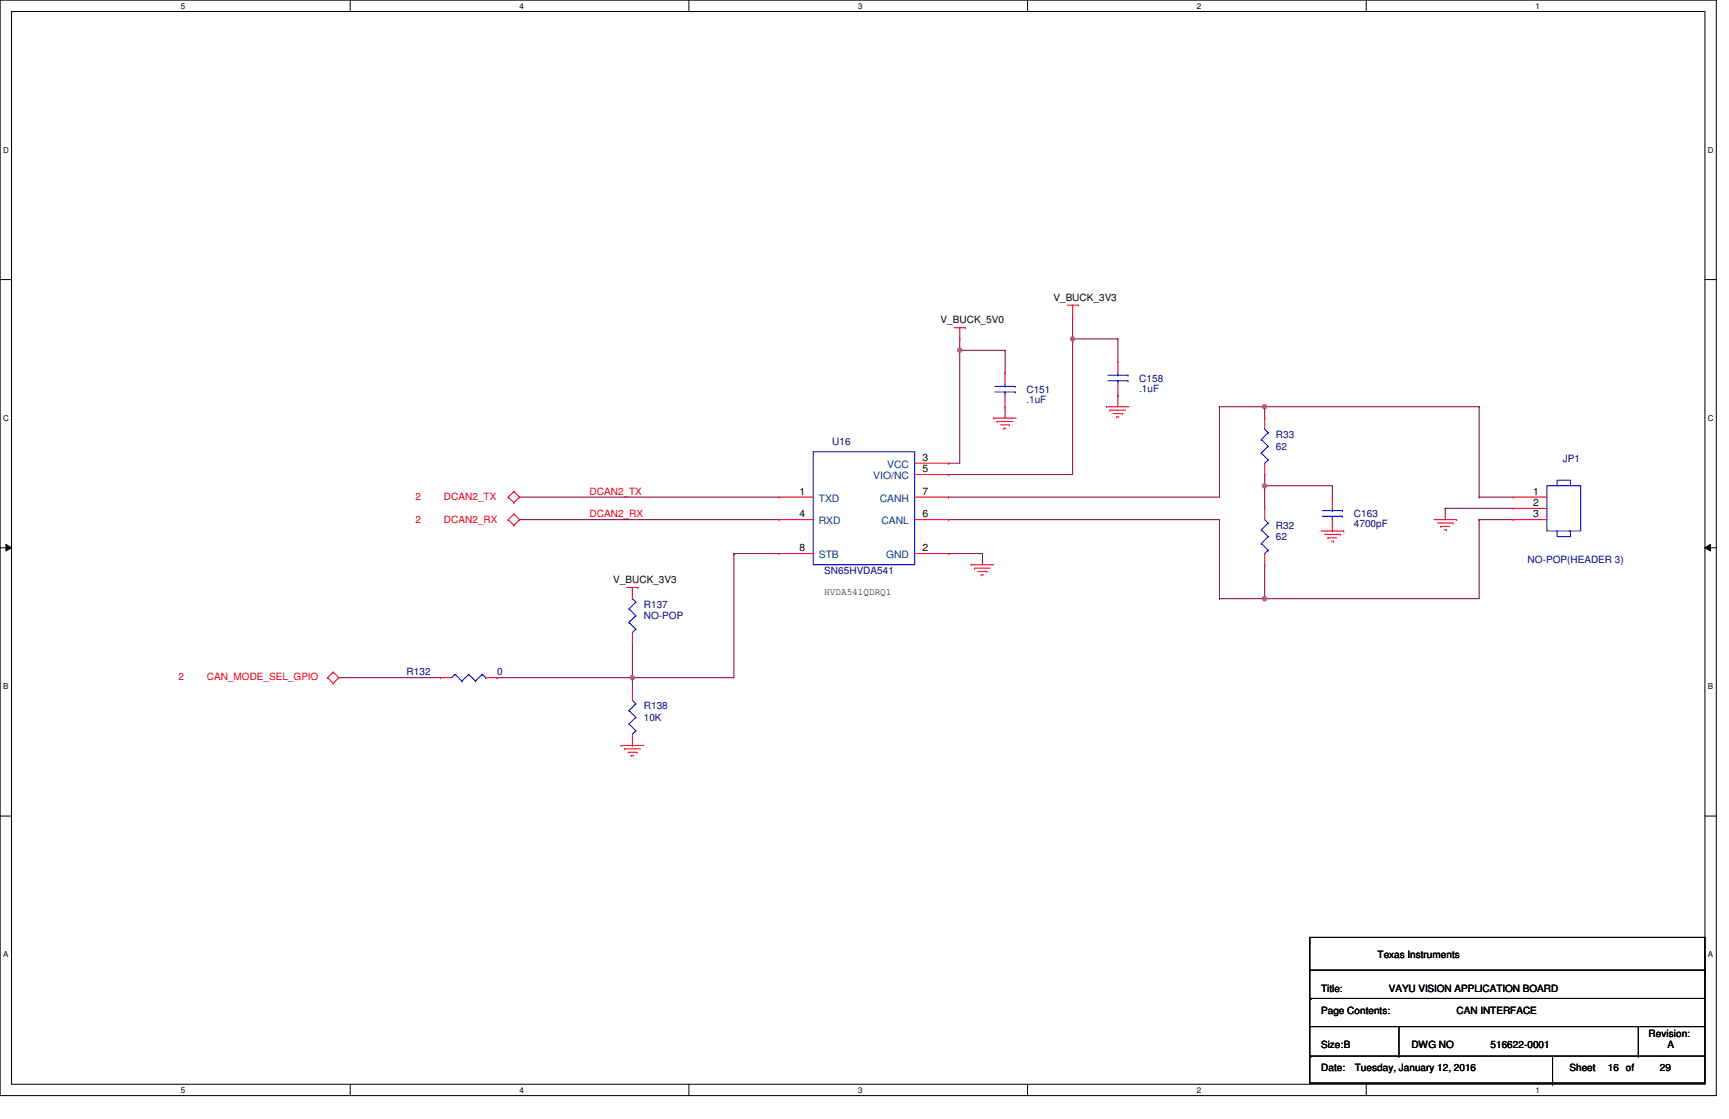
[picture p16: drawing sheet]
<svg xmlns="http://www.w3.org/2000/svg" width="432mm" height="279mm" viewBox="0 0 432 279" stroke-linecap="round" stroke-linejoin="round" font-family="sans-serif">
<defs><g id="words">
<g font-size="2.5">
<text x="263.1" y="75.1">V_BUCK_3V3</text>
<text x="234.9" y="80.7">V_BUCK_5V0</text>
<text x="230.4" y="115.1">3</text>
<text x="230.4" y="117.9">5</text>
<text x="199.6" y="123.5">1</text>
<text x="230.4" y="123.5">7</text>
<text x="382.9" y="123.5">1</text>
<text x="199.6" y="129.2">4</text>
<text x="230.4" y="129.2">6</text>
<text x="382.9" y="126.3">2</text>
<text x="382.9" y="129.2">3</text>
<text x="199.6" y="137.6">8</text>
<text x="230.4" y="137.6">2</text>
<text x="153.2" y="145.5">V_BUCK_3V3</text>
<text x="205.9" y="148.7">HVDA541QDRQ1</text>
<text x="344" y="239.1">Texas Instruments</text>
<text x="329.9" y="247.6">Title:</text>
<text x="346.8" y="247.6">VAYU VISION APPLICATION BOARD</text>
<text x="329.9" y="253.2">Page Contents:</text>
<text x="363.8" y="253.2">CAN INTERFACE</text>
<text x="329.9" y="261.7">Size:B</text>
<text x="352.5" y="261.7">DWG NO</text>
<text x="372.2" y="261.7">516622-0001</text>
<text x="411.7" y="258.9">Revision:</text>
<text x="416.5" y="261.7">A</text>
<text x="329.9" y="267.3">Date:</text>
<text x="338.4" y="267.3">Tuesday, January 12, 2016</text>
<text x="392" y="267.3">Sheet</text>
<text x="401.5" y="267.3">16 of</text>
<text x="414.5" y="267.3">29</text>
</g>
<g font-size="2.5" fill="#000080">
<text x="284.5" y="95.3">C158</text>
<text x="256.3" y="98.2">C151</text>
<text x="256.3" y="100.7">.1uF</text>
<text x="284.5" y="97.9">.1uF</text>
<text x="207.9" y="111.1">U16</text>
<text x="318.6" y="109.4">R33</text>
<text x="318.6" y="112.3">62</text>
<text x="390.3" y="115.4">JP1</text>
<text x="318.6" y="132">R32</text>
<text x="338.1" y="129.2">C163</text>
<text x="338.1" y="131.7">4700pF</text>
<text x="318.6" y="134.8">62</text>
<text x="205.9" y="143.3">SN65HVDA541</text>
<text x="381.5" y="140.5">NO-POP(HEADER 3)</text>
<text x="160.8" y="151.7">R137</text>
<text x="160.8" y="154.6">NO-POP</text>
<text x="101.6" y="168.7">R132</text>
<text x="124.1" y="168.7">0</text>
<text x="160.8" y="177.1">R138</text>
<text x="160.8" y="179.9">10K</text>
</g>
<g font-size="2.5" fill="#004080">
<text x="218.1" y="119.6">VIO/NC</text>
<text x="221.6" y="116.8">VCC</text>
<text x="204.5" y="125.3">TXD</text>
<text x="219.7" y="125.3">CANH</text>
<text x="204.5" y="130.9">RXD</text>
<text x="220.1" y="130.9">CANL</text>
<text x="204.5" y="139.4">STB</text>
<text x="221.3" y="139.4">GND</text>
</g>
<g font-size="2.5" fill="#f00">
<text x="103.8" y="125">2</text>
<text x="110.9" y="125">DCAN2_TX</text>
<text x="147.2" y="123.6">DCAN2_TX</text>
<text x="103.8" y="130.6">2</text>
<text x="110.9" y="130.6">DCAN2_RX</text>
<text x="147.2" y="129.2">DCAN2_RX</text>
<text x="44.6" y="169.8">2</text>
<text x="51.6" y="169.8">CAN_MODE_SEL_GPIO</text>
</g>
<g font-size="2">
<text x="45.2" y="2.2">5</text>
<text x="129.8" y="2.2">4</text>
<text x="214.3" y="2.2">3</text>
<text x="298.9" y="2.2">2</text>
<text x="383.5" y="2.2">1</text>
<text x=".8" y="38.1">D</text>
<text x="426.5" y="38.1">D</text>
<text x=".8" y="105.1">C</text>
<text x="426.5" y="105.1">C</text>
<text x=".8" y="172">B</text>
<text x="426.5" y="172">B</text>
<text x=".8" y="239">A</text>
<text x="426.5" y="239">A</text>
<text x="45.2" y="272.9">5</text>
<text x="129.8" y="272.9">4</text>
<text x="214.3" y="272.9">3</text>
<text x="298.9" y="272.9">2</text>
<text x="383.5" y="272.9">1</text>
</g>
</g></defs>
<path d="M0 0h428.6v273.6h-428.6zM2.9 2.9h422.9v267.8h-422.9z" fill="none" stroke="#000" stroke-width=".25"/>
<g fill="#fff">
<path d="M45.2 .4h1.1v2.2h-1.1z"/>
<path d="M45.2 271.1h1.1v2.2h-1.1z"/>
</g>
<path d="M87.5 0v2.9M87.5 270.7v2.9" fill="none" stroke="#000" stroke-width=".25"/>
<g fill="#fff">
<path d="M129.8 .4h1.1v2.2h-1.1z"/>
<path d="M129.8 271.1h1.1v2.2h-1.1z"/>
</g>
<path d="M172 0v2.9M172 270.7v2.9" fill="none" stroke="#000" stroke-width=".25"/>
<g fill="#fff">
<path d="M214.3 .4h1.1v2.2h-1.1z"/>
<path d="M214.3 271.1h1.1v2.2h-1.1z"/>
</g>
<path d="M256.6 0v2.9M256.6 270.7v2.9" fill="none" stroke="#000" stroke-width=".25"/>
<g fill="#fff">
<path d="M298.9 .4h1.1v2.2h-1.1z"/>
<path d="M298.9 271.1h1.1v2.2h-1.1z"/>
</g>
<path d="M341.2 0v2.9M341.2 270.7v2.9" fill="none" stroke="#000" stroke-width=".25"/>
<g fill="#fff">
<path d="M383.5 .4h1.1v2.2h-1.1z"/>
<path d="M383.5 271.1h1.1v2.2h-1.1z"/>
<path d="M.8 36.3h1.4v2.3h-1.4z"/>
<path d="M426.5 36.3h1.4v2.3h-1.4z"/>
<path d="M.8 103.3h1.4v2.2h-1.4z"/>
<path d="M426.5 103.3h1.4v2.2h-1.4z"/>
</g>
<path d="M0 69.8h2.9M425.8 69.8h2.8" fill="none" stroke="#000" stroke-width=".25"/>
<g fill="#fff">
<path d="M.8 170.2h1.3v2.3h-1.3z"/>
<path d="M426.5 170.2h1.3v2.3h-1.3z"/>
</g>
<path d="M0 136.8h2.9M1.5 135.9l1.4 .9-1.4 .8zM425.8 136.8l1.4-.9v1.7zM425.8 136.8h2.8" fill="none" stroke="#000" stroke-width=".25"/>
<path d="M1.5 135.9l1.4 .9-1.4 .8zM425.8 136.8l1.4-.9v1.7z" fill="#000"/>
<g fill="#fff">
<path d="M.8 237.2h1.3v2.2h-1.3z"/>
<path d="M426.5 237.2h1.3v2.2h-1.3z"/>
</g>
<path d="M0 203.8h2.9M425.8 203.8h2.8" fill="none" stroke="#000" stroke-width=".25"/>
<path d="M360.9 126.9h.1M360.9 126.9h17M360.9 126.9v2.9M369.4 129.8h.1M369.4 129.8h8.5M369.4 129.8v19.7h-53.6M315.8 149.5h.1" fill="none" stroke="#800040" stroke-width=".25"/>
<circle cx="315.8" cy="149.5" r=".56" fill="#f0f"/>
<circle cx="315.8" cy="149.5" r=".56" fill="none" stroke="#f0f" stroke-width=".25"/>
<path d="M315.8 101.6h.1M315.8 101.6h53.6M369.4 101.6h.1M369.4 101.6v22.5M369.4 124.1h.1M369.4 124.1h8.5" fill="none" stroke="#800040" stroke-width=".25"/>
<circle cx="315.8" cy="101.5" r=".55" fill="#f0f"/>
<circle cx="315.8" cy="101.5" r=".55" fill="none" stroke="#f0f" stroke-width=".25"/>
<path d="M239.7 87.5h.1M239.7 87.5v28.2M236.9 138.2h.1M236.9 124.1h.1M236.9 129.8h.1M236.9 138.2h8.5M236.9 124.1h67.6M236.9 129.8h67.6M245.4 138.2h.1M245.4 138.2v2.8M304.5 129.8h.1M304.5 129.8v19.7" fill="none" stroke="#800040" stroke-width=".25"/>
<circle cx="239.7" cy="87.4" r=".55" fill="#f0f"/>
<circle cx="239.7" cy="87.4" r=".55" fill="none" stroke="#f0f" stroke-width=".25"/>
<g fill="none" stroke="#800040" stroke-width=".25">
<path d="M239.7 87.5h.1M239.7 84.6h.1M239.7 87.5h11.3M239.7 84.6v2.9M251 87.5h.1M251 87.5v5.6M267.9 84.6h.1M267.9 84.6v33.9M236.9 115.7h.1M236.9 115.7h2.8M251 101.6h.1M251 101.6v2.8"/>
<path d="M304.5 101.6h.1M304.5 101.6h11.3M315.8 101.6h.1M315.8 101.6v2.8M129.8 124.1h.1M129.8 129.8h.1M129.8 124.1h64.8M129.8 129.8h64.8M315.8 121.3h.1M315.8 121.3v5.6M315.8 121.3h16.9M304.5 149.5h.1"/>
<path d="M315.8 141h.1M315.8 141v8.5h-11.3"/>
</g>
<circle cx="315.8" cy="121.3" r=".56" fill="#f0f"/>
<circle cx="315.8" cy="121.3" r=".56" fill="none" stroke="#f0f" stroke-width=".25"/>
<path d="M236.9 118.5h.1M236.9 118.5h31M315.8 118.5h.1M315.8 118.5v2.8M332.7 121.3h.1M332.7 121.3v2.8M124.1 169.2h.1M124.1 169.2h59.2M157.9 160.8h.1M157.9 169.2h.1M157.9 160.8v8.4" fill="none" stroke="#800040" stroke-width=".25"/>
<circle cx="157.9" cy="169.2" r=".55" fill="#f0f"/>
<circle cx="157.9" cy="169.2" r=".55" fill="none" stroke="#f0f" stroke-width=".25"/>
<g fill="none" stroke="#800040" stroke-width=".25">
<path d="M267.9 84.6h.1M267.9 84.6h11.3M279.2 98.7h.1M279.2 84.6h.1M279.2 84.6v5.7M279.2 98.7v2.9M304.5 101.6h.1M304.5 101.6v22.5M183.3 138.2h.1M183.3 138.2v31M183.3 138.2h11.3M157.9 146.7h.1"/>
<path d="M157.9 146.7v2.8M157.9 169.2h.1M157.9 169.2v2.8"/>
</g>
<circle cx="267.9" cy="84.6" r=".56" fill="#f0f"/>
<circle cx="267.9" cy="84.6" r=".56" fill="none" stroke="#f0f" stroke-width=".25"/>
<path d="M267.9 79h.1M267.9 79v5.6M84.6 169.2h.1M84.6 169.2h25.4" fill="none" stroke="#800040" stroke-width=".25"/>
<g fill="none" stroke="#f00" stroke-width=".25">
<path d="M266.5 76.2h2.8M267.9 79h.1M267.9 76.2v2.8M269.3 76.2h.1M238.3 81.8h2.8M239.7 84.6h.1M239.7 81.8v2.8M241.1 81.8h.1M251 93.1h.1M251 93.1v2.8M251 98.7v2.9M279.2 90.3h.1"/>
<path d="M279.2 98.7h.1M279.2 90.3v2.8M279.2 95.9v2.8M228.4 115.7h8.5M228.4 118.5h8.5M236.9 115.7h.1M236.9 118.5h.1M248.2 104.4h.1M248.2 104.4h5.6M249 105.2h.1M249 105.2h3.9M249.9 106.1h2.2"/>
<path d="M250.7 106.9h.1M250.7 106.9h.5M251 101.6h.1M252.1 106.1h.1M276.4 101.6h.1M276.4 101.6h5.6M277.2 102.4h.1M277.2 102.4h3.9M278 103.3h2.3M278.9 104.1h.1M278.9 104.1h.5M280.3 103.3h.1"/>
<path d="M315.8 104.4h.1M315.8 118.5h.1M315.8 104.4v2.8M315.8 115.7v2.8M126.9 124.1h.1M126.9 129.8h.1M126.9 124.1l1.5 1.4M126.9 129.8l1.5 1.3M128.4 122.7h.1M128.4 125.5h.1M128.4 128.4h.1M128.4 131.1h.1"/>
<path d="M128.4 122.7l1.4 1.4-1.4 1.4M128.4 122.7l-1.5 1.4M128.4 128.4l1.4 1.4-1.4 1.3M128.4 128.4l-1.5 1.4M194.6 124.1h.1M194.6 129.8h.1M194.6 138.2h.1M194.6 129.8h8.5M194.6 124.1h8.5M194.6 138.2h8.5M228.4 129.8h8.5M228.4 124.1h8.5"/>
<path d="M228.4 138.2h8.5M236.9 138.2h.1M236.9 129.8h.1M236.9 124.1h.1M315.8 126.9h.1M315.8 126.9v2.9M315.8 138.2v2.8M329.9 132.6h5.7M330.8 133.4h3.9M331.6 134.3h.1M331.6 134.3h2.3M332.5 135.1h.5"/>
<path d="M332.7 124.1h.1M332.7 132.6h.1M332.7 124.1v2.8M332.7 129.8v2.8M333 135.1h.1M334.7 133.4h.1M335.6 132.6h.1M358.1 129.8h5.7M359 130.6h3.9M359.8 131.4h.1M359.8 131.4h2.3M360.7 132.3h.5"/>
<path d="M361.2 132.3h.1M362.9 130.6h.1M363.8 129.8h.1M377.9 124.1h.1M377.9 126.9h.1M377.9 129.8h.1M377.9 129.8h8.4M377.9 124.1h8.4M377.9 126.9h8.4M156.5 146.7h2.8M157.9 149.5h.1M157.9 146.7h.1"/>
<path d="M157.9 146.7v2.8M157.9 157.9v2.9M159.3 146.7h.1M242.5 141h.1M242.5 141h5.7M243.4 141.9h.1M243.4 141.9h3.9M244.2 142.7h2.3M245.1 143.6h.1M245.1 143.6h.5M246.5 142.7h.1M315.8 141h.1"/>
<path d="M81.8 169.2h.1M81.8 169.2l1.4 1.4M83.2 167.8h.1M83.2 170.6h.1M83.2 167.8l1.4 1.4-1.4 1.4M83.2 167.8l-1.4 1.4M110 169.2h.1M110 169.2h2.8M121.3 169.2h2.8M124.1 169.2h.1M157.9 160.8h.1M157.9 172h.1"/>
<path d="M157.9 172v2.9M155.1 186.1h.1M155.1 186.1h5.7M156 187h.1M156 187h3.9M156.8 187.8h2.3M157.6 188.7h.1M157.6 188.7h.6M157.9 186.1h.1M157.9 183.3v2.8M159.1 187.8h.1"/>
</g>
<g fill="none" stroke="#000" stroke-width=".25">
<path d="M327.1 234.1h98.7v36.3h-98.7zM327.1 256.3h.1M327.1 242.2h98.7M327.1 256.3h98.7M327.4 249.3h.1M327.4 249.3h98.4M349.4 256.3v7.4M409.2 256.3v7.4M425.8 242.2h.1M327.4 263.7h.1M327.4 263.7h98.4M349.4 263.7h.1"/>
<path d="M387.7 270.7h.1M387.7 263.7v7M409.2 263.7h.1"/>
</g>
<g fill="none" stroke="#00f" stroke-width=".25">
<path d="M248.5 97.9h5M248.5 96.5h5M251 96.5h.1M251 97.9h.1M251 95.9v.6M251 97.9v.8M253.5 97.9h.1M253.5 96.5h.1M276.6 95.1h5.1M276.6 93.7h5.1M279.2 93.7h.1M279.2 95.1h.1"/>
<path d="M279.2 93.1v.6M279.2 95.1v.8M281.7 95.1h.1M281.7 93.7h.1M203.1 112.8h25.3v28.2h-25.3zM315 109.7h.1M315 113.1h.1M315 109.7l1.7 1.7M315 113.1l1.7 1.7M315.8 115.7h.1M315.8 107.2l.9 .8M316.7 108h.1"/>
<path d="M316.7 111.4h.1M316.7 114.8h.1M316.7 108l-1.7 1.7M316.7 111.4l-1.7 1.7M316.7 114.8l-.9 .9M315 132.3h.1M315 135.7h.1M315 132.3l1.7 1.7M315 135.7l1.7 1.7M315.8 138.2h.1M315.8 129.8l.9 .8M316.7 130.6h.1"/>
<path d="M316.7 134h.1M316.7 137.4h.1M316.7 130.6l-1.7 1.7M316.7 134l-1.7 1.7M316.7 137.4l-.9 .8M330.2 128.9h5.1M330.2 127.5h5.1M332.7 127.5h.1M332.7 128.9h.1M332.7 126.9v.6M332.7 128.9v.9M335.3 128.9h.1"/>
<path d="M335.3 127.5h.1M386.3 121.3h8.5v11.3h-8.5zM388.9 132.6v1.4h3.3v-1.4h-.2M389.1 121.3h-.2v-1.4h3.3v1.4M157.1 152h.1M157.1 155.4h.1M157.1 152l1.7 1.7M157.1 155.4l1.7 1.7M157.9 157.9h.1M157.9 149.5l.9 .8M158.8 150.3h.1M158.8 153.7h.1"/>
<path d="M158.8 157.1h.1M158.8 150.3l-1.7 1.7M158.8 153.7l-1.7 1.7M158.8 157.1l-.9 .8M113.7 168.4h.1M113.7 168.4l-.9 .8M113.7 168.4l1.7 1.7M115.4 170.1h.1M117.1 168.4h.1M117.1 168.4l-1.7 1.7M117.1 168.4l1.6 1.7M118.7 170.1h.1"/>
<path d="M120.4 168.4h.1M120.4 168.4l-1.7 1.7M120.4 168.4l.9 .8M121.3 169.2h.1M157.1 177.4h.1M157.1 177.4l1.7 1.7M157.9 174.9l.9 .8M158.8 175.7h.1M158.8 179.1h.1M158.8 175.7l-1.7 1.7M158.8 179.1l-1.7 1.7M157.1 180.8h.1"/>
<path d="M157.1 180.8l1.7 1.7M157.9 183.3h.1M158.8 182.5h.1M158.8 182.5l-.9 .8"/>
</g>
<circle cx="315.8" cy="149.5" r=".56" fill="#f0f"/>
<circle cx="315.8" cy="149.5" r=".56" fill="none" stroke="#f0f" stroke-width=".25"/>
<circle cx="315.8" cy="101.5" r=".55" fill="#f0f"/>
<circle cx="315.8" cy="101.5" r=".55" fill="none" stroke="#f0f" stroke-width=".25"/>
<circle cx="239.7" cy="87.4" r=".55" fill="#f0f"/>
<circle cx="239.7" cy="87.4" r=".55" fill="none" stroke="#f0f" stroke-width=".25"/>
<circle cx="315.8" cy="121.3" r=".56" fill="#f0f"/>
<circle cx="315.8" cy="121.3" r=".56" fill="none" stroke="#f0f" stroke-width=".25"/>
<circle cx="157.9" cy="169.2" r=".55" fill="#f0f"/>
<circle cx="157.9" cy="169.2" r=".55" fill="none" stroke="#f0f" stroke-width=".25"/>
<circle cx="267.9" cy="84.6" r=".56" fill="#f0f"/>
<circle cx="267.9" cy="84.6" r=".56" fill="none" stroke="#f0f" stroke-width=".25"/>
<use href="#words"/>
</svg>
